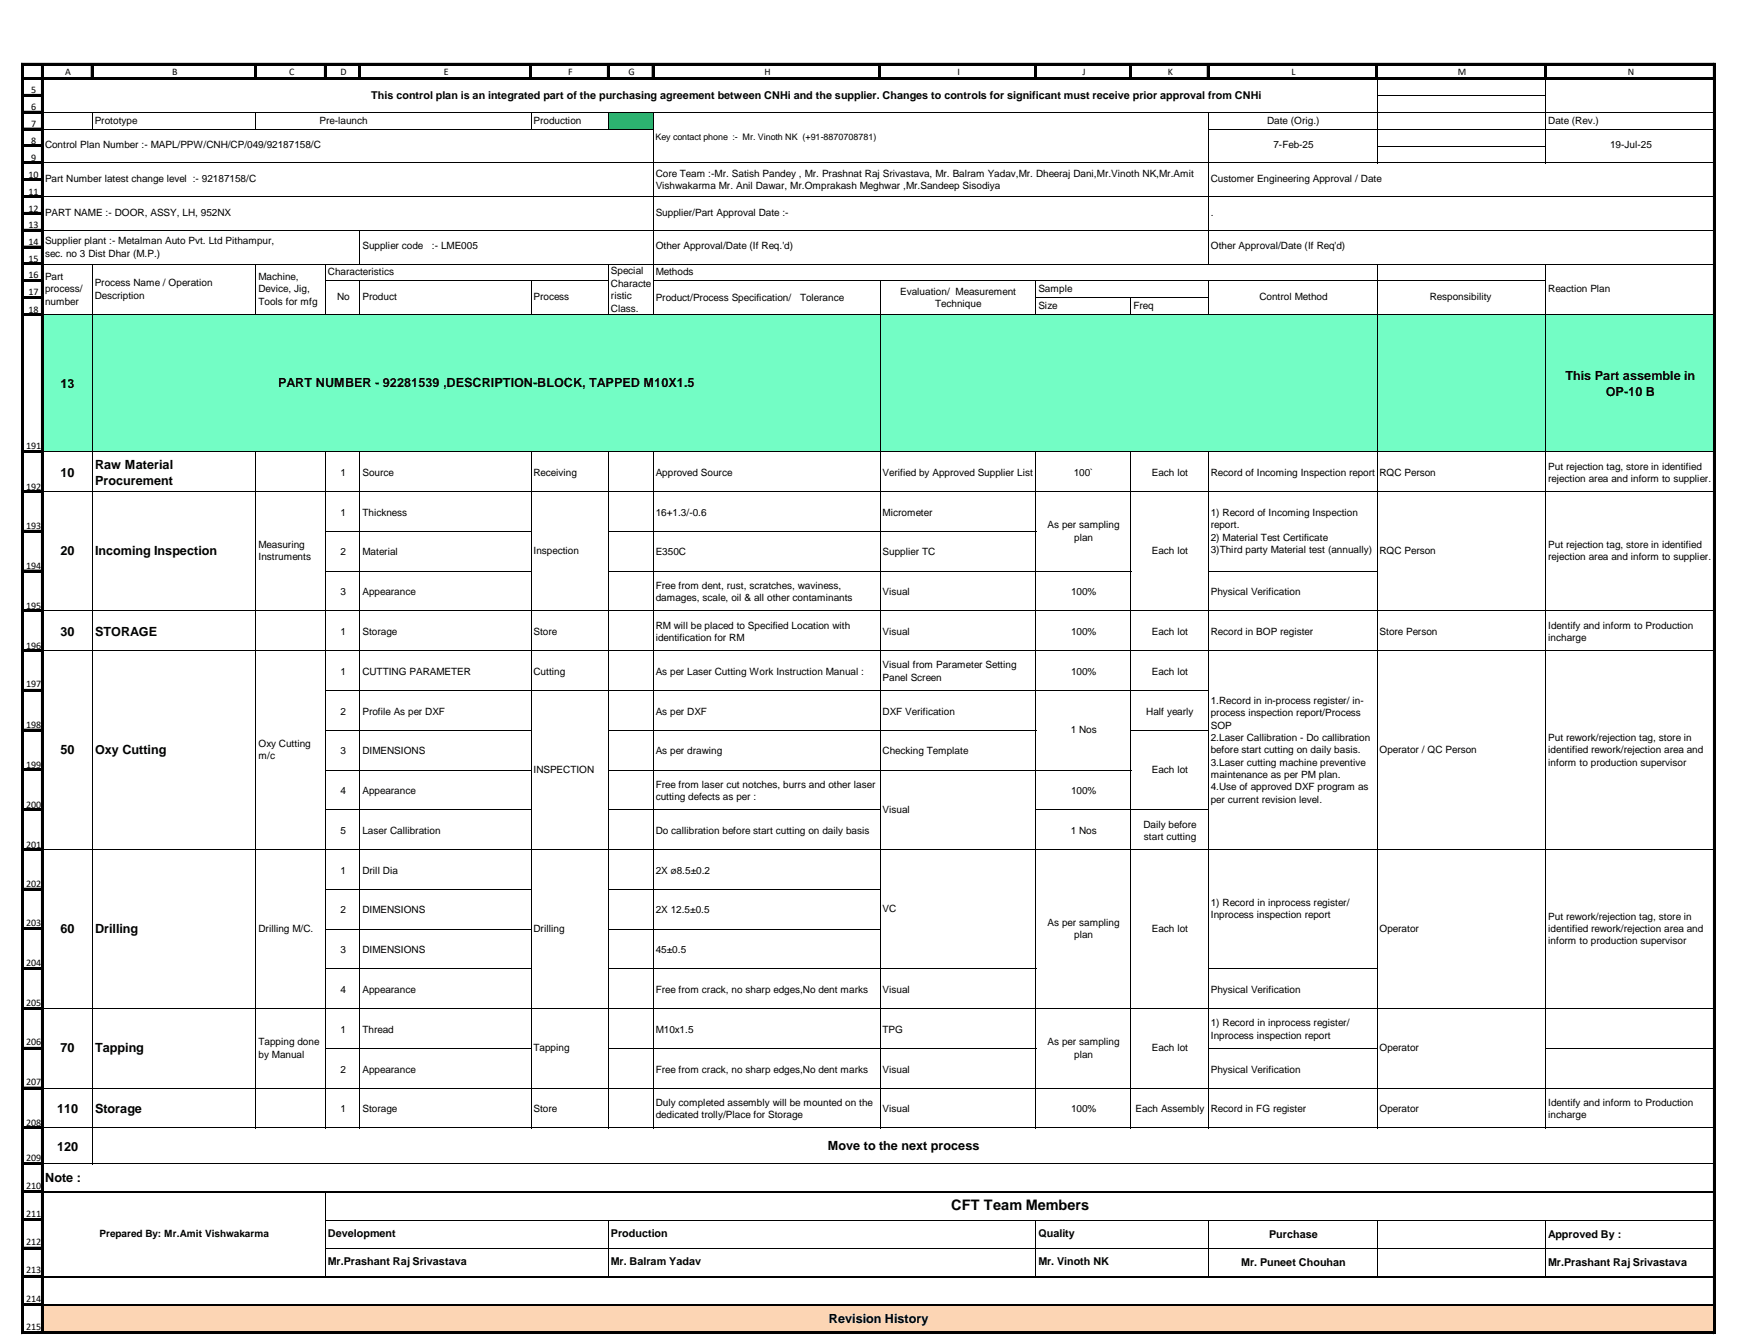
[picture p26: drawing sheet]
<svg xmlns="http://www.w3.org/2000/svg" width="279mm" height="216mm" viewBox="0 0 279 216" stroke-linecap="round" stroke-linejoin="round" font-family="sans-serif">
<defs><g id="words">
<text font-size="2.3" x="153" y="194.6">CFT Team Members</text>
<g font-size="2">
<text x="9.7" y="62.4">13</text>
<text x="44.8" y="62.2">PART NUMBER - 92281539 ,DESCRIPTION-BLOCK, TAPPED M10X1.5</text>
<text x="251.8" y="61.1">This Part assemble in</text>
<text x="258.3" y="63.7">OP-10 B</text>
<text x="9.7" y="76.6">10</text>
<text x="15.3" y="75.4">Raw Material</text>
<text x="15.3" y="77.9">Procurement</text>
<text x="9.7" y="89.3">20</text>
<text x="15.3" y="89.3">Incoming Inspection</text>
<text x="9.7" y="102.2">30</text>
<text x="15.3" y="102.2">STORAGE</text>
<text x="9.7" y="121.2">50</text>
<text x="15.3" y="121.2">Oxy Cutting</text>
<text x="9.7" y="150">60</text>
<text x="15.3" y="150">Drilling</text>
<text x="9.7" y="169.2">70</text>
<text x="15.3" y="169.2">Tapping</text>
<text x="9.2" y="178.9">110</text>
<text x="15.3" y="178.9">Storage</text>
<text x="9.2" y="185">120</text>
<text x="133.2" y="184.9">Move to the next process</text>
<text x="7.3" y="190">Note :</text>
<text x="133.3" y="212.6">Revision History</text>
</g>
<g font-size="1.7">
<text x="59.7" y="15.9">This control plan is an integrated part of the purchasing agreement between CNHi and the supplier. Changes to controls for significant must receive prior approval from CNHi</text>
<text x="52.8" y="203.4">Mr.Prashant Raj Srivastava</text>
<text x="52.8" y="198.8">Development</text>
<text x="98.3" y="203.4">Mr. Balram Yadav</text>
<text x="98.3" y="198.8">Production</text>
<text x="167" y="198.8">Quality</text>
<text x="167" y="203.4">Mr. Vinoth NK</text>
<text x="199.7" y="203.5">Mr. Puneet Chouhan</text>
<text x="204.2" y="199">Purchase</text>
<text x="249" y="199">Approved By :</text>
<text x="249" y="203.5">Mr.Prashant Raj Srivastava</text>
</g>
<g font-size="1.6">
<text x="5" y="15">5</text>
<text x="5" y="17.7">6</text>
<text x="10.5" y="12">A</text>
<text x="27.7" y="12">B</text>
<text x="46.5" y="12">C</text>
<text x="54.8" y="12">D</text>
<text x="71.4" y="12">E</text>
<text x="91.4" y="12">F</text>
<text x="101.1" y="12">G</text>
<text x="123" y="12">H</text>
<text x="154" y="12">I</text>
<text x="174.1" y="12">J</text>
<text x="187.9" y="12">K</text>
<text x="207.7" y="12">L</text>
<text x="234.5" y="12">M</text>
<text x="261.8" y="12">N</text>
<text x="5" y="20.4">7</text>
<text x="5" y="23.2">8</text>
<text x="7.2" y="23.8">Control Plan Number :- MAPL/PPW/CNH/CP/049/92187158/C</text>
<text x="15.2" y="19.9">Prototype</text>
<text x="51.4" y="19.9">Pre-launch</text>
<text x="85.8" y="19.9">Production</text>
<text x="203.8" y="19.9">Date (Orig.)</text>
<text x="204.8" y="23.8">7-Feb-25</text>
<text x="249" y="19.9">Date (Rev.)</text>
<text x="259" y="23.8">19-Jul-25</text>
<text x="4.6" y="28.6">10</text>
<text x="5" y="25.9">9</text>
<text x="7.2" y="29.3">Part Number latest change level :- 92187158/C</text>
<text x="105.5" y="28.4">Core Team :-Mr. Satish Pandey , Mr. Prashnat Raj Srivastava, Mr. Balram Yadav,Mr. Dheeraj Dani,Mr.Vinoth NK,Mr.Amit</text>
<text x="194.8" y="29.3">Customer Engineering Approval / Date</text>
<text x="4.6" y="31.3">11</text>
<text x="4.6" y="34">12</text>
<text x="7.2" y="34.7">PART NAME :- DOOR, ASSY, LH, 952NX</text>
<text x="105.5" y="30.4">Vishwakarma Mr. Anil Dawar, Mr.Omprakash Meghwar ,Mr.Sandeep Sisodiya</text>
<text x="105.5" y="34.7">Supplier/Part Approval Date :-</text>
<text x="194.8" y="34.7">.</text>
<text x="4.6" y="36.7">13</text>
<text x="4.6" y="39.4">14</text>
<text x="7.2" y="39.3">Supplier plant :- Metalman Auto Pvt. Ltd Pithampur,</text>
<text x="7.2" y="41.2">sec. no 3 Dist Dhar (M.P.)</text>
<text x="58.3" y="40.1">Supplier code</text>
<text x="69.5" y="40.1">:- LME005</text>
<text x="105.5" y="40.1">Other Approval/Date (If Req.'d)</text>
<text x="194.8" y="40.1">Other Approval/Date (If Req'd)</text>
<text x="4.6" y="42.1">15</text>
<text x="4.6" y="44.7">16</text>
<text x="4.6" y="47.4">17</text>
<text x="7.2" y="45">Part</text>
<text x="7.2" y="47">process/</text>
<text x="15.2" y="46">Process Name / Operation</text>
<text x="41.6" y="45">Machine,</text>
<text x="41.6" y="47">Device, Jig,</text>
<text x="52.8" y="44.2">Characteristics</text>
<text x="98.3" y="44.1">Special</text>
<text x="98.3" y="46.1">Characte</text>
<text x="105.5" y="44.2">Methods</text>
<text x="144.8" y="47.4">Evaluation/ Measurement</text>
<text x="167" y="47">Sample</text>
<text x="249" y="46.9">Reaction Plan</text>
<text x="4.6" y="50.3">18</text>
<text x="7.2" y="49">number</text>
<text x="15.2" y="48">Description</text>
<text x="41.6" y="49">Tools for mfg</text>
<text x="54.2" y="48.2">No</text>
<text x="58.3" y="48.2">Product</text>
<text x="85.8" y="48.2">Process</text>
<text x="98.3" y="48.1">ristic</text>
<text x="98.3" y="50.1">Class.</text>
<text x="105.5" y="48.4">Product/Process Specification/</text>
<text x="128.7" y="48.4">Tolerance</text>
<text x="150.4" y="49.4">Technique</text>
<text x="167" y="49.7">Size</text>
<text x="182.3" y="49.7">Freq</text>
<text x="202.6" y="48.2">Control Method</text>
<text x="230" y="48.2">Responsibility</text>
<text x="4.2" y="72.2">191</text>
<text x="54.7" y="76.5">1</text>
<text x="58.3" y="76.5">Source</text>
<text x="85.8" y="76.5">Receiving</text>
<text x="105.5" y="76.5">Approved Source</text>
<text x="142" y="76.5">Verified by Approved Supplier List</text>
<text x="172.7" y="76.5">100`</text>
<text x="185.3" y="76.5">Each lot</text>
<text x="194.8" y="76.5">Record of Incoming Inspection report</text>
<text x="221.9" y="76.5">RQC Person</text>
<text x="249" y="75.5">Put rejection tag, store in identified</text>
<text x="249" y="77.5">rejection area and inform to supplier.</text>
<text x="4.2" y="78.7">192</text>
<text x="54.7" y="82.9">1</text>
<text x="58.3" y="82.9">Thickness</text>
<text x="105.5" y="82.9">16+1.3/-0.6</text>
<text x="142" y="82.9">Micrometer</text>
<text x="194.8" y="82.9">1) Record of Incoming Inspection</text>
<text x="4.2" y="85.1">193</text>
<text x="41.6" y="88.1">Measuring</text>
<text x="54.7" y="89.3">2</text>
<text x="58.3" y="89.3">Material</text>
<text x="85.8" y="89.1">Inspection</text>
<text x="105.5" y="89.3">E350C</text>
<text x="142" y="89.3">Supplier TC</text>
<text x="168.5" y="84.9">As per sampling</text>
<text x="172.8" y="86.9">plan</text>
<text x="185.3" y="89.1">Each lot</text>
<text x="194.8" y="84.9">report.</text>
<text x="194.8" y="86.9">2) Material Test Certificate</text>
<text x="194.8" y="88.9">3)Third party Material test (annually)</text>
<text x="221.9" y="89.1">RQC Person</text>
<text x="249" y="88.1">Put rejection tag, store in identified</text>
<text x="4.2" y="91.5">194</text>
<text x="41.6" y="90.1">Instruments</text>
<text x="54.7" y="95.7">3</text>
<text x="58.3" y="95.7">Appearance</text>
<text x="105.5" y="94.7">Free from dent, rust, scratches, waviness,</text>
<text x="142" y="95.7">Visual</text>
<text x="172.3" y="95.7">100%</text>
<text x="194.8" y="95.7">Physical Verification</text>
<text x="249" y="90.1">rejection area and inform to supplier.</text>
<text x="4.2" y="97.9">195</text>
<text x="105.5" y="96.7">damages, scale, oil &amp; all other contaminants</text>
<text x="105.5" y="101.1">RM will be placed to Specified Location with</text>
<text x="249" y="101.1">Identify and inform to Production</text>
<text x="4.2" y="104.3">196</text>
<text x="54.7" y="102.1">1</text>
<text x="58.3" y="102.1">Storage</text>
<text x="85.8" y="102.1">Store</text>
<text x="105.5" y="103.1">identification for RM</text>
<text x="142" y="102.1">Visual</text>
<text x="142" y="107.5">Visual from Parameter Setting</text>
<text x="172.3" y="102.1">100%</text>
<text x="185.3" y="102.1">Each lot</text>
<text x="194.8" y="102.1">Record in BOP register</text>
<text x="221.9" y="102.1">Store Person</text>
<text x="249" y="103.1">incharge</text>
<text x="4.2" y="110.4">197</text>
<text x="54.7" y="108.5">1</text>
<text x="58.3" y="108.5">CUTTING PARAMETER</text>
<text x="85.8" y="108.5">Cutting</text>
<text x="105.5" y="108.5">As per Laser Cutting Work Instruction Manual :</text>
<text x="142" y="109.4">Panel Screen</text>
<text x="172.3" y="108.5">100%</text>
<text x="185.3" y="108.5">Each lot</text>
<text x="194.8" y="113.1">1.Record in in-process register/ in-</text>
<text x="4.2" y="117.1">198</text>
<text x="54.7" y="114.9">2</text>
<text x="58.3" y="114.9">Profile As per DXF</text>
<text x="105.5" y="114.9">As per DXF</text>
<text x="142" y="114.9">DXF Verification</text>
<text x="172.2" y="117.9">1 Nos</text>
<text x="184.4" y="114.9">Half yearly</text>
<text x="194.8" y="115.1">process inspection report/Process</text>
<text x="194.8" y="117.1">SOP</text>
<text x="194.8" y="119.1">2.Laser Callibration - Do callibration</text>
<text x="249" y="119.1">Put rework/rejection tag, store in</text>
<text x="4.2" y="123.5">199</text>
<text x="41.6" y="120.1">Oxy Cutting</text>
<text x="41.6" y="122.1">m/c</text>
<text x="54.7" y="121.3">3</text>
<text x="58.3" y="121.3">DIMENSIONS</text>
<text x="85.8" y="124.3">INSPECTION</text>
<text x="105.5" y="121.3">As per drawing</text>
<text x="142" y="121.3">Checking Template</text>
<text x="185.3" y="124.3">Each lot</text>
<text x="194.8" y="121.1">before start cutting on daily basis.</text>
<text x="194.8" y="123.1">3.Laser cutting machine preventive</text>
<text x="194.8" y="125.1">maintenance as per PM plan.</text>
<text x="221.9" y="121.1">Operator / QC Person</text>
<text x="249" y="121.1">identified rework/rejection area and</text>
<text x="249" y="123.1">inform to production supervisor</text>
<text x="4.2" y="129.9">200</text>
<text x="54.7" y="127.7">4</text>
<text x="58.3" y="127.7">Appearance</text>
<text x="105.5" y="126.6">Free from laser cut notches, burrs and other laser</text>
<text x="105.5" y="128.6">cutting defects as per :</text>
<text x="142" y="130.7">Visual</text>
<text x="172.3" y="127.7">100%</text>
<text x="194.8" y="127.1">4.Use of approved DXF program as</text>
<text x="194.8" y="129.1">per current revision level.</text>
<text x="4.2" y="136.3">201</text>
<text x="54.7" y="134.1">5</text>
<text x="58.3" y="134.1">Laser Callibration</text>
<text x="105.5" y="134.1">Do callibration before start cutting on daily basis</text>
<text x="172.2" y="134.1">1 Nos</text>
<text x="183.9" y="133">Daily before</text>
<text x="184" y="135">start cutting</text>
<text x="4.2" y="142.6">202</text>
<text x="54.7" y="140.4">1</text>
<text x="58.3" y="140.4">Drill Dia</text>
<text x="105.5" y="140.4">2X ø8.5±0.2</text>
<text x="4.2" y="148.9">203</text>
<text x="41.6" y="149.8">Drilling M/C.</text>
<text x="54.7" y="146.8">2</text>
<text x="58.3" y="146.8">DIMENSIONS</text>
<text x="85.8" y="149.8">Drilling</text>
<text x="105.5" y="146.8">2X 12.5±0.5</text>
<text x="142" y="146.7">VC</text>
<text x="168.5" y="148.9">As per sampling</text>
<text x="185.3" y="149.8">Each lot</text>
<text x="194.8" y="145.7">1) Record in inprocess register/</text>
<text x="194.8" y="147.6">Inprocess inspection report</text>
<text x="221.9" y="149.8">Operator</text>
<text x="249" y="147.9">Put rework/rejection tag, store in</text>
<text x="249" y="149.8">identified rework/rejection area and</text>
<text x="4.2" y="155.3">204</text>
<text x="54.7" y="153.2">3</text>
<text x="58.3" y="153.2">DIMENSIONS</text>
<text x="105.5" y="153.2">45±0.5</text>
<text x="172.8" y="150.9">plan</text>
<text x="249" y="151.8">inform to production supervisor</text>
<text x="4.2" y="161.7">205</text>
<text x="54.7" y="159.6">4</text>
<text x="58.3" y="159.6">Appearance</text>
<text x="105.5" y="159.6">Free from crack, no sharp edges,No dent marks</text>
<text x="142" y="159.6">Visual</text>
<text x="194.8" y="159.6">Physical Verification</text>
<text x="54.7" y="166">1</text>
<text x="58.3" y="166">Thread</text>
<text x="105.5" y="166">M10x1.5</text>
<text x="142" y="166">TPG</text>
<text x="194.8" y="165">1) Record in inprocess register/</text>
<text x="194.8" y="167">Inprocess inspection report</text>
<text x="4.2" y="168.1">206</text>
<text x="41.6" y="168.1">Tapping done</text>
<text x="41.6" y="170">by Manual</text>
<text x="54.7" y="172.4">2</text>
<text x="58.3" y="172.4">Appearance</text>
<text x="85.8" y="169">Tapping</text>
<text x="105.5" y="172.4">Free from crack, no sharp edges,No dent marks</text>
<text x="142" y="172.4">Visual</text>
<text x="168.5" y="168.1">As per sampling</text>
<text x="172.8" y="170">plan</text>
<text x="185.3" y="169">Each lot</text>
<text x="194.8" y="172.4">Physical Verification</text>
<text x="221.9" y="169">Operator</text>
<text x="4.2" y="174.4">207</text>
<text x="54.7" y="178.8">1</text>
<text x="58.3" y="178.8">Storage</text>
<text x="85.8" y="178.8">Store</text>
<text x="105.5" y="177.8">Duly completed assembly will be mounted on the</text>
<text x="105.5" y="179.8">dedicated trolly/Place for Storage</text>
<text x="142" y="178.8">Visual</text>
<text x="172.3" y="178.8">100%</text>
<text x="182.7" y="178.8">Each Assembly</text>
<text x="194.8" y="178.8">Record in FG register</text>
<text x="221.9" y="178.8">Operator</text>
<text x="249" y="177.8">Identify and inform to Production</text>
<text x="249" y="179.8">incharge</text>
<text x="4.2" y="181">208</text>
<text x="4.2" y="186.6">209</text>
<text x="4.2" y="191.1">210</text>
<text x="4.2" y="195.6">211</text>
<text x="4.2" y="200.2">212</text>
<text x="16" y="198.9">Prepared By: Mr.Amit Vishwakarma</text>
<text x="4.2" y="204.7">213</text>
<text x="4.2" y="209.3">214</text>
<text x="4.2" y="213.8">215</text>
</g>
<text font-size="1.4" x="105.4" y="22.5">Key contact phone :- Mr. Vinoth NK (+91-8870708781)</text>
</g></defs>
<g fill="none" stroke="#000" stroke-width=".16">
<path d="M3.8 12.5h3.1M3.8 15.2h3.1M3.8 17.9h3.1M6.7 12.8v37.9M3.8 20.6h3.1M3.8 23.3h3.1M3.8 26h3.1M3.8 28.7h3.1M3.8 31.4h3.1M3.8 34.1h3.1M3.8 36.9h3.1M3.8 39.6h3.1"/>
<path d="M3.8 42.3h3.1M3.8 45h3.1M3.8 47.7h3.1M3.8 50.4h3.1"/>
</g>
<g fill="none" stroke="#000" stroke-width=".34">
<path d="M3.8 12.6h3.1M3.8 15.3h3.1M3.8 18h3.1M6.8 12.7v38M3.8 20.7h3.1M3.8 23.5h3.1M3.8 26.2h3.1M3.8 28.9h3.1M3.8 31.6h3.1M3.8 34.3h3.1M3.8 37h3.1M3.8 39.7h3.1"/>
<path d="M3.8 42.4h3.1M3.8 45.1h3.1M3.8 47.8h3.1M3.8 50.6h3.1"/>
</g>
<path d="M3.8 50.7h3.2v.1h-3.2z" fill-rule="evenodd" fill="#fff"/>
<g fill="none" stroke="#000" stroke-width=".16">
<path d="M6.7 10.5v2.2M7 12.5h268.6M14.7 10.5v2.2M41 10.5v2.2M52.2 10.5v2.2M57.7 10.5v2.2M85.2 10.5v2.2M97.7 10.5v2.2M104.9 10.5v2.2M141.4 10.5v2.2M166.5 10.5v2.2M181.7 10.5v2.2"/>
<path d="M194.2 10.5v2.2M221.3 10.5v2.2M248.5 10.5v2.2M275.6 10.5v2.2"/>
</g>
<g fill="none" stroke="#000" stroke-width=".34">
<path d="M6.8 10.5v2.2M6.9 12.6h268.7M14.8 10.5v2.2M41.2 10.5v2.2M52.3 10.5v2.2M57.9 10.5v2.2M85.4 10.5v2.2M97.8 10.5v2.2M105 10.5v2.2M141.5 10.5v2.2M166.6 10.5v2.2M181.9 10.5v2.2"/>
<path d="M194.3 10.5v2.2M221.5 10.5v2.2M248.6 10.5v2.2"/>
</g>
<path d="M97.8 18h7.3v2.8h-7.3z" fill-rule="evenodd" fill="#00b050"/>
<g fill="none" stroke="#000" stroke-width=".16">
<path d="M7 12.7v37.7M7 18.1h268.6M14.8 18.1v2.7M41.2 18.1v2.7M85.4 18.1v2.7M97.9 18.1v2.7M105.1 18.1v32.3M194.4 18.1v24.4M221.5 12.7v13.6M221.6 15.3h27.1M248.6 12.7v13.6M7 20.8h98.1"/>
<path d="M7 26.2h268.6M7 31.6h268.6M7 37h268.6M57.9 37.1v5.4M194.4 20.8h81.2M221.6 23.5h27.1M3.8 50.7h3.1M6.7 50.7v163.4M7 42.4h268.6M14.8 42.5v7.9M41.2 42.5v7.9M52.4 42.5v7.9"/>
<path d="M52.4 45.2h45.5M57.9 45.2v5.2M85.4 45.2v5.2M97.9 42.5v7.9M105.1 45.2h143.6M141.6 45.2v5.2M166.6 45.2v5.2M166.7 47.9h27.7M181.9 47.9v2.5M194.4 45.2v5.2M221.5 42.5v7.9M248.6 42.5v7.9"/>
<path d="M3.8 72.5h3.1M3.8 78.9h3.1M3.8 85.3h3.1M3.8 91.6h3.1M3.8 98h3.1M3.8 104.4h3.1M3.8 110.8h3.1M3.8 117.2h3.1M3.8 123.6h3.1M3.8 130h3.1M3.8 136.4h3.1M3.8 142.8h3.1"/>
<path d="M3.8 149.2h3.1M3.8 155.6h3.1M3.8 162h3.1M3.8 168.4h3.1M3.8 174.8h3.1M3.8 181.2h3.1M3.8 186.9h3.1M3.8 191.4h3.1M3.8 196h3.1M3.8 214.1h3.1M3.8 200.5h3.1M3.8 205h3.1"/>
<path d="M3.8 209.6h3.1"/>
</g>
<path d="M275.8 12.7v37.7M6.9 50.6h269" fill="none" stroke="#000" stroke-width=".3"/>
<g fill="none" stroke="#000" stroke-width=".34">
<path d="M6.8 50.7v163.4M3.8 72.6h3.1M3.8 79h3.1M3.8 85.4h3.1M3.8 91.8h3.1M3.8 98.2h3.1M3.8 104.6h3.1M3.8 111h3.1M3.8 117.4h3.1M3.8 123.8h3.1M3.8 130.2h3.1M3.8 136.5h3.1"/>
<path d="M3.8 142.9h3.1M3.8 149.3h3.1M3.8 155.7h3.1M3.8 162.1h3.1M3.8 168.5h3.1M3.8 174.9h3.1M3.8 181.3h3.1M3.8 187.1h3.1M3.8 191.6h3.1M3.8 196.1h3.1M3.8 200.7h3.1M3.8 205.2h3.1"/>
<path d="M3.8 209.7h3.1"/>
</g>
<path d="M6.9 50.7h268.7v22h-268.7z" fill-rule="evenodd" fill="#73fdc5"/>
<path d="M6.9 209.7h268.7v4.4h-268.7z" fill-rule="evenodd" fill="#fcd5b4"/>
<g fill="none" stroke="#000" stroke-width=".16">
<path d="M275.6 10.2v204.2M275.9 10.2h-272.4v204.2M7 50.7v140.8M14.8 50.7v136.4M141.6 50.7v130.7M221.5 50.7v130.7M248.6 50.7v130.7M275.8 50.7v140.8M7 72.6h268.8M7 79h268.8M41.2 72.7v108.7M52.4 72.7v108.7"/>
<path d="M57.9 72.7v108.7M85.4 72.7v108.7M97.9 72.7v108.7M105.1 72.7v108.7M166.6 72.7v108.7M181.9 72.7v108.7M194.4 72.7v108.7M7 98.2h268.8M52.4 85.4h33.1M52.4 91.8h33.1M97.9 85.4h68.8M97.9 91.8h84.1"/>
<path d="M194.4 91.8h27.2M7 104.6h268.8M52.4 117.4h33.1M52.4 111h142M97.9 117.4h68.8M182 117.4h12.4M7 136.6h268.8M52.4 123.8h33.1M52.4 130.2h33.1M97.9 123.8h84.1M97.9 130.2h43.7M166.7 130.2h27.7"/>
<path d="M52.4 143h33.1M52.4 149.4h33.1M52.4 155.7h33.1M97.9 143h43.7M97.9 149.4h43.7M97.9 155.7h68.8M194.4 155.7h27.2M7 162.2h268.8M7 174.9h268.8M52.4 168.5h33.1M97.9 168.5h68.8M194.4 168.5h27.2"/>
<path d="M248.7 168.5h27.1M7 191.8v13.3M7 181.3h268.8M7 187.1h268.7M52.4 191.8v13.3M52.4 196.1h223.2M97.9 196.2v8.9M166.6 196.2v8.9M194.4 196.2v8.9M221.5 196.2v8.9M248.6 196.2v8.9M275.8 191.8v4.3"/>
<path d="M3.5 214.1h272.4M7 205.4v4.2M7 209.9v4.2M52.4 200.7h223.2M275.8 209.9v4.2"/>
</g>
<path d="M6.9 191.6h268.9M275.8 196.1v13.5M6.9 205.2h268.7M6.9 209.7h269M6.9 214.3h268.9" fill="none" stroke="#000" stroke-width=".3"/>
<path d="M3.5 10.3h272.4M3.6 10.2v204.2M275.8 10.2v204.2M3.5 214.2h272.4" fill="none" stroke="#000" stroke-width=".34"/>
<use href="#words"/>
</svg>
